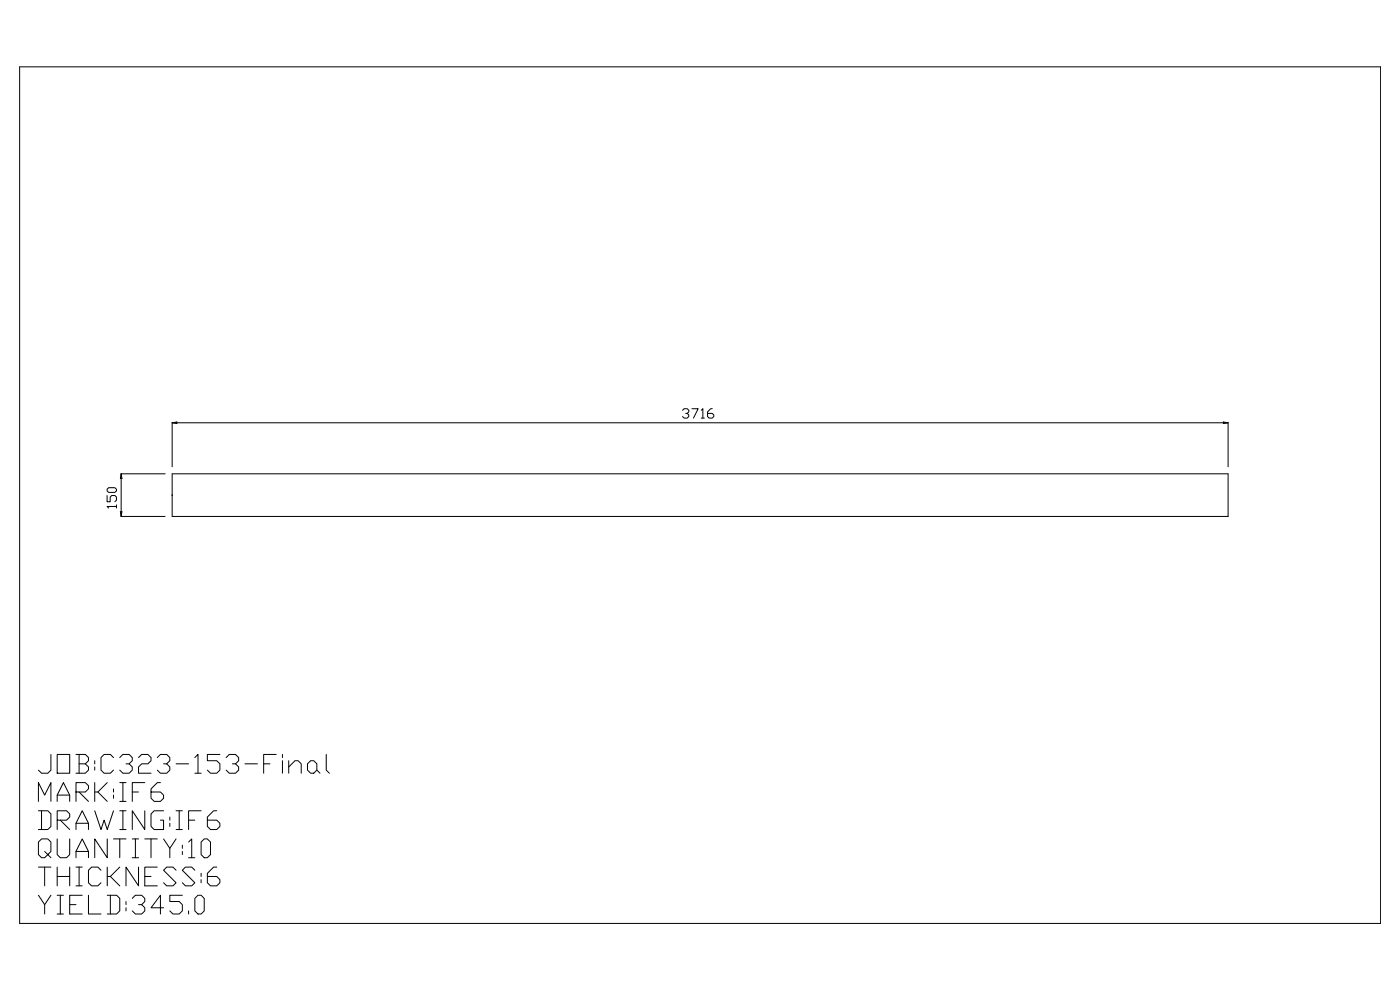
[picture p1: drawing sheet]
<svg xmlns="http://www.w3.org/2000/svg" width="420mm" height="297mm" viewBox="0 0 420 297" stroke-linecap="round" stroke-linejoin="round" font-family="sans-serif">
<g fill="none" stroke="#000" stroke-width=".3">
<path d="M5.9 20h408.1v256.9h-408.1zM51.6 126.8v13.2M51.6 126.8h316.7M51.6 126.8l1.4-.3v.5zM204.7 123l.5-.4h.9l.5 .4v.5l-.5 .5h-.5M206.1 124l.5 .4v.5l-.5 .5h-.9l-.5-.5M207.5 122.6h1.9l-1.4 2.8M210.3 123l.5-.4v2.8M210.3 125.4h1M213.6 122.6h-.5l-.9 .9v1.4l.5 .5h.9l.5-.5v-.5l-.5-.4h-1.4M366.9 126.5l1.4 .3-1.4 .2zM368.3 126.8v13.2"/>
<path d="M32.1 148.6v1.9h.9v-1.4l.5-.5h1l.4 .5v.9l-.4 .5M32.6 146.2h1.9l.4 .5v.5l-.4 .4h-1.9l-.5-.4v-.5zM34.9 151.9h-2.8l.5 .4M34.9 151.4v.9M36.1 153.5h.5l-.3 1.4zM36.3 154.9h13.2M36.3 142.1h13.2M36.3 142.1v12.8M36.3 142.1l.3 1.4h-.5zM51.6 142.1h316.7v12.8h-316.7zM51.6 148.5h.1M15.3 226.2v4.7l-1 1h-1.8l-1-1"/>
<path d="M17.1 226.2h3.8v5.7h-3.8zM17.1 238.4h3.8M22.8 237.5h2.8l.9-1v-.9l-.9-.9h-2.8v5.6M22.8 226.2h2.8l.9 1v.9l-.9 .9M23.7 229h1.9l.9 1v.9l-.9 1h-2.8M23.7 226.2v5.7M23.7 237.5l2.8 2.8M28.4 228.1v.9M28.4 230v.9M28.4 234.7v5.6M29.3 237.5l2.9 2.8M32.2 234.7l-2.9 2.8h-.9"/>
<path d="M34 227.2l-.9-1h-1.9l-.9 1v3.7l.9 1h1.9l.9-1M34 236.5v1M34 238.4v1M35.9 227.2l1-1h1.8l1 1v.9l-1 .9h-.9M35.9 234.7h1.9M36.9 234.7v5.6M38.7 229l1 1v.9l-1 1h-1.8l-1-1M39.7 237.5h1.8M41.5 227.2l1-1h1.9l.9 1v.9l-.9 .9h-1.9l-1 1v1.9h3.8M43.4 234.7h-3.7v5.6M47.2 227.2l.9-1h1.9l.9 1v.9l-.9 .9h-.9M48.1 234.7h-.9l-1.9 1.8v2.9l.9 .9h1.9l1-.9v-1l-1-.9h-2.8"/>
<path d="M50 229l.9 1v.9l-.9 1h-1.9l-.9-1M52.8 229h3.8M58.4 227.2l1-1v5.7M58.4 231.9h1.9M65.9 226.2h-3.7v1.9h2.8l.9 .9v1.9l-.9 1h-1.9l-.9-1M67.8 227.2l1-1h1.8l1 1v.9l-1 .9h-.9M70.6 229l1 1v.9l-1 1h-1.8l-1-1M73.4 229h3.8M79.1 229h1.9M82.8 226.2h-3.7v5.7M84.7 226.2v1M84.7 228.1v3.8"/>
<path d="M86.6 230l1.9-1.9h.9l.9 .9v2.9M86.6 228.1v3.8M93.1 228.1h1l.9 .9v1.9l-.9 1h-1l-.9-1v-1.9zM95 230.9l1 1M97.8 226.2v4.7l1 1M11.5 243.1h2.8l1 1v3.7l-1 .9h-2.8M11.5 240.3v-5.6l1.9 3.7 1.9-3.7v5.6M12.5 243.1v5.6M13.4 255.3l.9 1-.9 .9h-.9l-1-.9v-3.8l1-.9h1.8l1 .9v2.8l-1 1 1 .9M17.1 251.6v4.7l1 .9h1.9l.9-.9v-4.7M17.1 245.9h2.9l.9-.9v-.9l-.9-1h-2.9v5.6M17.1 240.3v-1.9l1.9-3.7 1.9 3.7v1.9"/>
<path d="M18.1 245.9l2.8 2.8M22.8 257.2v-1.9l1.9-3.7 1.8 3.7v1.9M22.8 248.7v-1.8l1.9-3.8 1.8 3.8v1.8M22.8 255.3h3.7M22.8 246.9h3.7M28.4 243.1l1.9 5.6 .9-2.8 1 2.8 1.8-5.6M32.2 251.6v5.6l-3.8-5.6v5.6M34 251.6h3.8M35.9 251.6v5.6M35.9 243.1h1.9M35.9 248.7h1.9M35.9 240.3h1.9"/>
<path d="M36.9 243.1v5.6M39.7 251.6h1.8M39.7 257.2h1.8M40.6 251.6v5.6M43.4 243.1v5.6l-3.7-5.6v5.6M43.4 251.6h3.8M45.3 251.6v5.6M49.1 251.6l1.8 2.8v2.8M49.1 243.1h-2.9l-.9 1v3.7l.9 .9h2.9v-2.8h-1M50.9 245v.9M50.9 246.9v.9M52.8 251.6l-1.9 2.8"/>
<path d="M52.8 243.1h1.9M52.8 248.7h1.9M53.7 243.1v5.6M54.7 253.4v1M54.7 255.3v1M56.6 252.5l.9-.9v5.6M56.6 257.2h1.8M56.6 245.9h1.8M60.3 243.1h-3.7v5.6M61.2 251.6h1l.9 .9v3.8l-.9 .9h-1l-.9-.9v-3.8zM65 243.1h-.9l-1.9 1.9v2.8l.9 .9h1.9l.9-.9v-.9l-.9-1h-2.8M11.5 268.4l1.9 2.9v2.8"/>
<path d="M11.5 260h3.8M13.4 260v5.6M15.3 268.4l-1.9 2.9M17.1 268.4h1.9M17.1 274.1h1.9M17.1 260v5.6M17.1 262.8h3.8M18.1 268.4v5.7M20.9 271.3h1.9M20.9 260v5.6M22.8 260h1.9M22.8 265.6h1.9"/>
<path d="M23.7 260v5.6M24.7 268.4h-3.8v5.7h3.8M26.5 268.4v5.7h3.8M30.3 260.9l-1-.9h-1.8l-1 .9v3.8l1 .9h1.8l1-.9M32.2 268.4h2.8l.9 1v3.7l-.9 1h-2.8M32.2 260v5.6M33.1 268.4v5.7M33.1 262.8l2.8 2.8M35.9 260l-2.8 2.8h-.9M37.8 270.3v1M37.8 272.2v.9M39.7 269.4l.9-1h1.9l.9 1v.9l-.9 1h-1"/>
<path d="M41.5 260v5.6l-3.7-5.6v5.6M42.5 271.3l.9 .9v.9l-.9 1h-1.9l-.9-1M43.4 262.8h1.9M47.2 260h-3.8v5.6h3.8M49.1 272.2h-3.8l2.8-3.8v5.7M52.8 260.9l-.9-.9h-1.9l-.9 .9 3.7 3.8-.9 .9h-1.9l-.9-.9M54.7 268.4h-3.8v1.9h2.8l1 1v1.8l-1 1h-1.8l-1-1M56.6 273.1v1M58.4 269.4l1-1h.9l.9 1v3.7l-.9 1h-.9l-1-1zM58.4 260.9l-.9-.9h-1.9l-.9 .9 3.7 3.8-.9 .9h-1.9l-.9-.9M60.3 261.9v.9M60.3 263.8v.9"/>
<path d="M65 260h-.9l-1.9 1.9v2.8l.9 .9h1.9l.9-.9v-.9l-.9-1h-2.8"/>
</g>
</svg>
